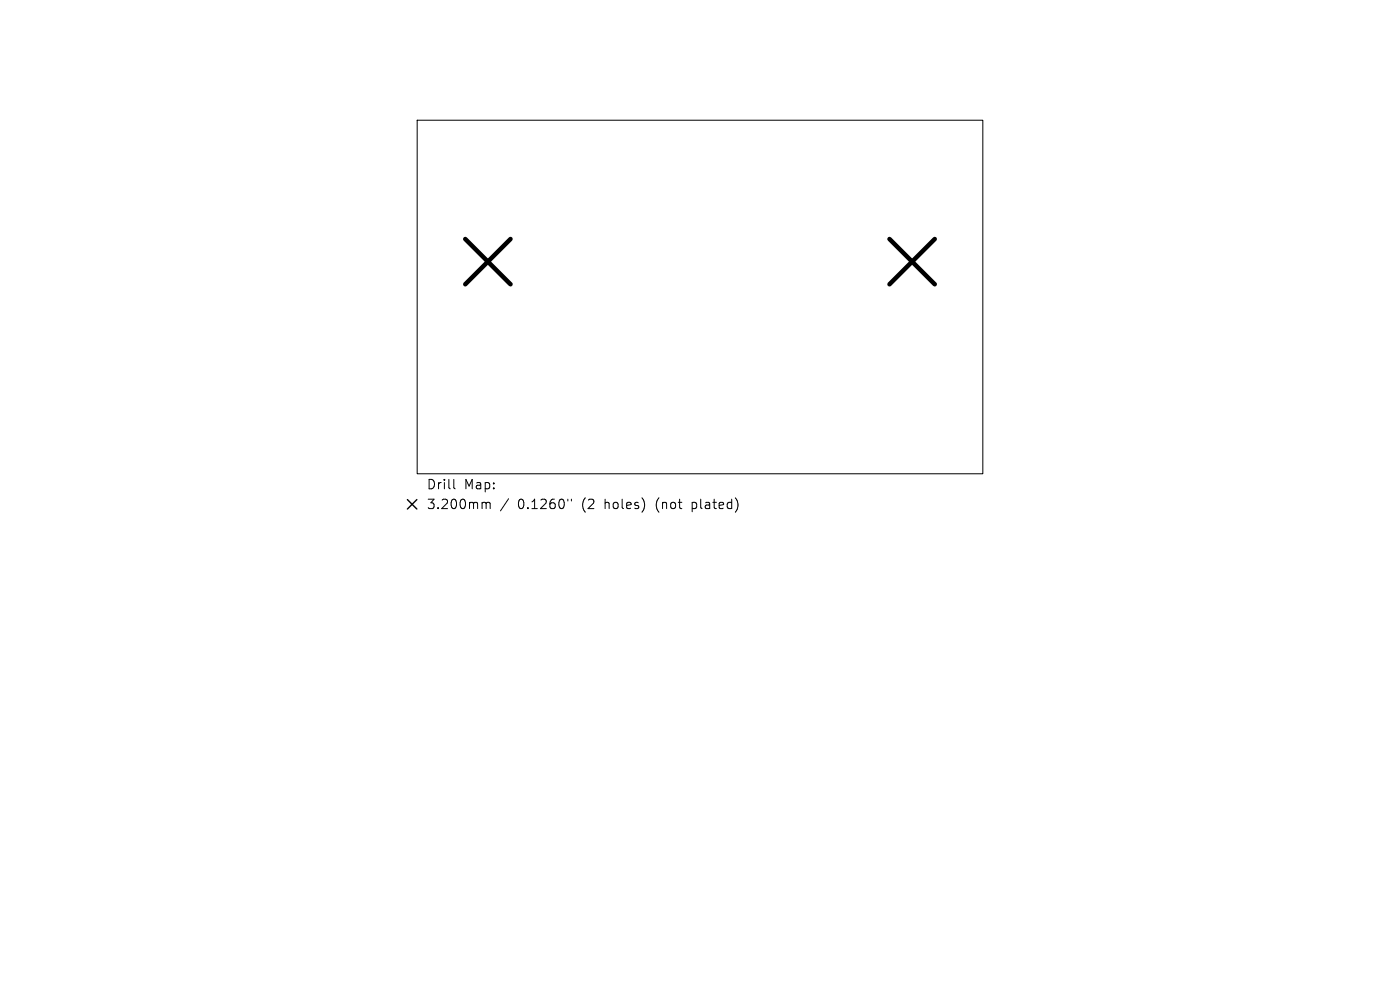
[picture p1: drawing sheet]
<svg xmlns="http://www.w3.org/2000/svg" width="297mm" height="210mm" viewBox="0 0 297 210" stroke-linecap="round" stroke-linejoin="round" font-family="sans-serif">
<defs><g id="words">
<g font-size="2.8">
<text x="90.4" y="104.1">Drill</text>
<text x="98.4" y="104.1">Map:</text>
<text x="90.4" y="108.3">3.200mm</text>
<text x="109.9" y="108.3">0.1260&quot;</text>
<text x="123.6" y="108.3">(2</text>
<text x="128.6" y="108.3">holes)</text>
<text x="139.6" y="108.3">(not</text>
<text x="147.4" y="108.3">plated)</text>
</g>
</g></defs>
<path d="M88.5 25.5h120v75h-120zM96.3 101.7v1.7l.3 .3M102.6 106.6h.2l.3 .2M103.1 106.8l.3-.2 .5 .1 .1 1.2M103.1 106.8v1.1M107.9 105.8l-1.7 2.6M120.5 105.9v.4M121.2 105.9v.4" fill="none" stroke="#000" stroke-width=".21"/>
<path d="M98.7 50.7l9.6 9.6M108.3 50.7l-9.6 9.6M188.7 50.7l9.6 9.6M198.3 50.7l-9.6 9.6" fill="none" stroke="#000" stroke-width=".96"/>
<path d="M86.4 106l2 2M88.4 106l-2 2" fill="none" stroke="#000" stroke-width=".3"/>
<use href="#words"/>
</svg>
